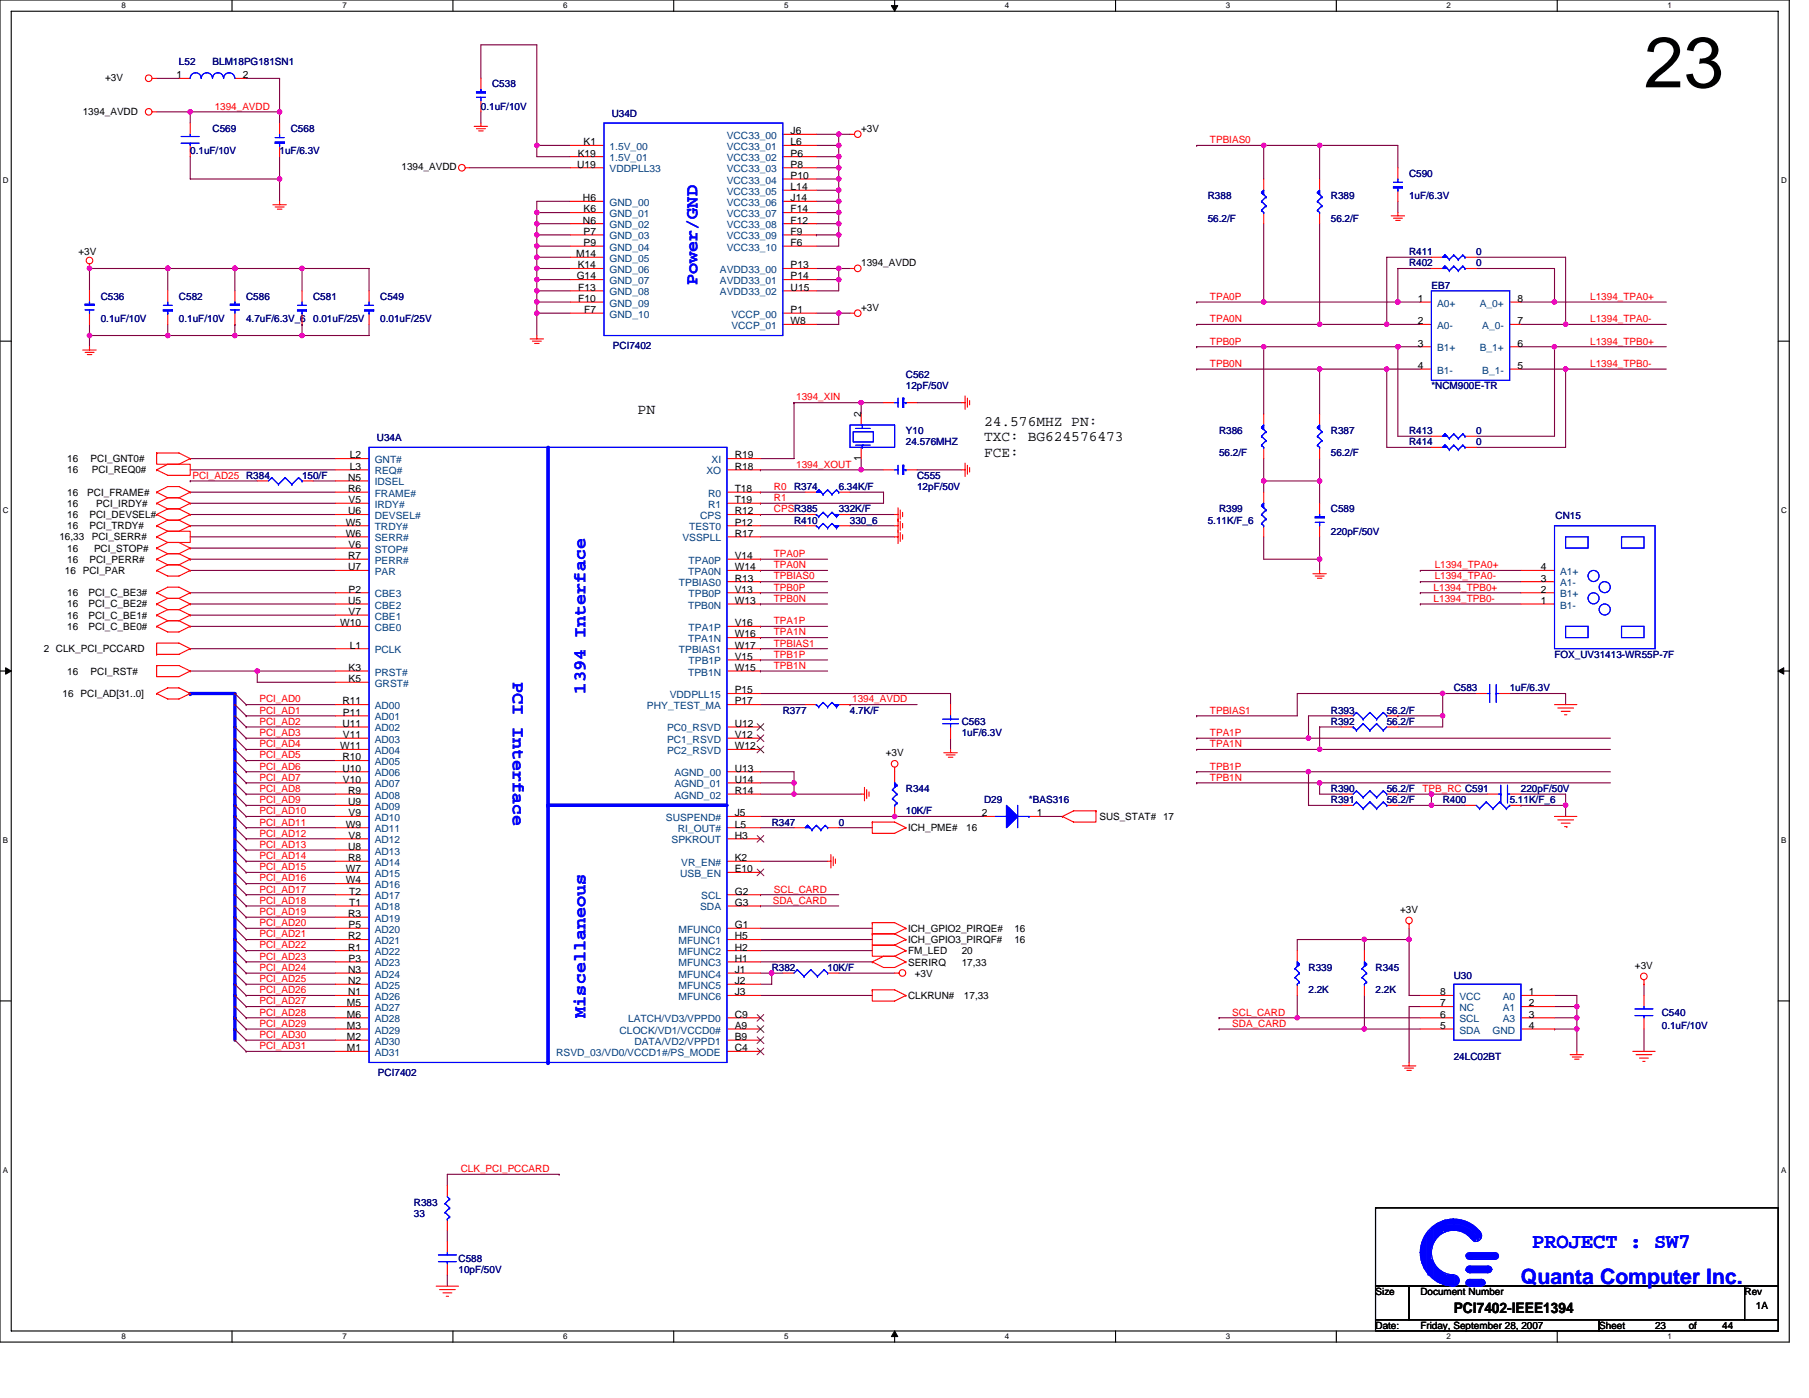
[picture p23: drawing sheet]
<svg xmlns="http://www.w3.org/2000/svg" width="279mm" height="216mm" viewBox="0 0 279 216" stroke-linecap="round" stroke-linejoin="round" font-family="sans-serif">
<defs><g id="words">
<text font-size="11" x="253.9" y="13.5">23</text>
<g font-size="3.3" fill="#00f">
<text x="236.6" y="192.7">PROJECT : SW7</text>
<text x="234.9" y="198.2">Quanta Computer Inc.</text>
</g>
<g font-size="2.8" fill="#00f">
<text x="107.7" y="44" transform="rotate(-90 107.7 44)">Power/GND</text>
<text x="79.2" y="105.4" transform="rotate(90 79.2 105.4)">PCI Interface</text>
<text x="90.4" y="107.1" transform="rotate(-90 90.4 107.1)">1394 Interface</text>
<text x="90.4" y="157.2" transform="rotate(-90 90.4 157.2)">Miscellaneous</text>
</g>
<g font-size="2.2">
<text x="98.5" y="64">PN</text>
<text x="152" y="65.7">24.576MHZ PN:</text>
<text x="152" y="68.1">TXC: BG624576473</text>
<text x="152" y="70.5">FCE:</text>
<text x="224.5" y="202.8">PCI7402-IEEE1394</text>
</g>
<g font-size="1.5" fill="#000080">
<text x="27.6" y="10">L52</text>
<text x="32.8" y="10">BLM18PG181SN1</text>
<text x="74.3" y="17">0.1uF/10V</text>
<text x="76" y="13.5">C538</text>
<text x="94.5" y="18">U34D</text>
<text x="29.4" y="23.9">0.1uF/10V</text>
<text x="32.8" y="20.4">C569</text>
<text x="43.2" y="23.9">1uF/6.3V</text>
<text x="44.9" y="20.4">C568</text>
<text x="217.6" y="27.3">C590</text>
<text x="186.5" y="30.8">R388</text>
<text x="186.5" y="34.2">56.2/F</text>
<text x="205.5" y="30.8">R389</text>
<text x="205.5" y="34.2">56.2/F</text>
<text x="217.6" y="30.8">1uF/6.3V</text>
<text x="217.6" y="41.1">R402</text>
<text x="217.6" y="39.4">R411</text>
<text x="228" y="41.1">0</text>
<text x="228" y="39.4">0</text>
<text x="15.6" y="46.3">C536</text>
<text x="27.6" y="46.3">C582</text>
<text x="38" y="46.3">C586</text>
<text x="48.4" y="46.3">C581</text>
<text x="58.7" y="46.3">C549</text>
<text x="221.1" y="44.6">EB7</text>
<text x="15.6" y="49.8">0.1uF/10V</text>
<text x="27.6" y="49.8">0.1uF/10V</text>
<text x="38" y="49.8">4.7uF/6.3V_6</text>
<text x="48.4" y="49.8">0.01uF/25V</text>
<text x="58.7" y="49.8">0.01uF/25V</text>
<text x="94.7" y="53.9">PCI7402</text>
<text x="139.9" y="58.4">C562</text>
<text x="139.9" y="60.1">12pF/50V</text>
<text x="221.1" y="60.1">*NCM900E-TR</text>
<text x="58.2" y="68.1">U34A</text>
<text x="139.9" y="67">Y10</text>
<text x="139.9" y="68.8">24.576MHZ</text>
<text x="188.3" y="67">R386</text>
<text x="188.3" y="70.5">56.2/F</text>
<text x="205.5" y="67">R387</text>
<text x="205.5" y="70.5">56.2/F</text>
<text x="217.6" y="67">R413</text>
<text x="217.6" y="68.8">R414</text>
<text x="228" y="67">0</text>
<text x="228" y="68.8">0</text>
<text x="46.7" y="74">150/F</text>
<text x="122.6" y="75.7">R374</text>
<text x="129.5" y="75.7">6.34K/F</text>
<text x="141.6" y="74">C555</text>
<text x="141.6" y="75.7">12pF/50V</text>
<text x="122.6" y="80.9">R410</text>
<text x="129.5" y="79.1">332K/F</text>
<text x="131.3" y="80.9">330_6</text>
<text x="186.5" y="80.9">5.11K/F_6</text>
<text x="188.3" y="79.1">R399</text>
<text x="205.5" y="79.1">C589</text>
<text x="205.5" y="82.6">220pF/50V</text>
<text x="240.3" y="80.2">CN15</text>
<text x="240.1" y="101.6">FOX_UV31413-WR55P-7F</text>
<text x="224.5" y="106.8">C583</text>
<text x="233.2" y="106.8">1uF/6.3V</text>
<text x="120.9" y="110.2">R377</text>
<text x="131.3" y="110.2">4.7K/F</text>
<text x="148.5" y="112">C563</text>
<text x="148.5" y="113.7">1uF/6.3V</text>
<text x="205.5" y="110.2">R393</text>
<text x="205.5" y="112">R392</text>
<text x="214.2" y="110.2">56.2/F</text>
<text x="214.2" y="112">56.2/F</text>
<text x="139.9" y="122.3">R344</text>
<text x="139.9" y="125.8">10K/F</text>
<text x="152" y="124">D29</text>
<text x="158.9" y="124">*BAS316</text>
<text x="205.5" y="122.3">R390</text>
<text x="205.5" y="124">R391</text>
<text x="214.2" y="122.3">56.2/F</text>
<text x="214.2" y="124">56.2/F</text>
<text x="222.8" y="124">R400</text>
<text x="233.2" y="124">5.11K/F_6</text>
<text x="234.9" y="122.3">220pF/50V</text>
<text x="119.2" y="127.5">R347</text>
<text x="129.5" y="127.5">0</text>
<text x="119.2" y="149.9">R382</text>
<text x="127.8" y="149.9">10K/F</text>
<text x="202.1" y="149.9">R339</text>
<text x="212.4" y="149.9">R345</text>
<text x="202.1" y="153.4">2.2K</text>
<text x="212.4" y="153.4">2.2K</text>
<text x="224.5" y="151.2">U30</text>
<text x="256.7" y="156.8">C540</text>
<text x="256.7" y="158.9">0.1uF/10V</text>
<text x="58.4" y="166.2">PCI7402</text>
<text x="224.5" y="163.8">24LC02BT</text>
<text x="63.9" y="186.2">R383</text>
<text x="63.9" y="187.9">33</text>
<text x="70.8" y="194.9">C588</text>
<text x="70.8" y="196.6">10pF/50V</text>
</g>
<g font-size="1.5">
<text x="12.8" y="17.8">1394_AVDD</text>
<text x="16.2" y="12.5">+3V</text>
<text x="27.3" y="12.1">1</text>
<text x="37.5" y="12.1">2</text>
<text x="90.1" y="22.4">K1</text>
<text x="122.1" y="20.7">J6</text>
<text x="122.1" y="22.4">L6</text>
<text x="133" y="20.4">+3V</text>
<text x="62" y="26.3">1394_AVDD</text>
<text x="89.2" y="25.9">U19</text>
<text x="89.2" y="24.2">K19</text>
<text x="122.1" y="24.2">P6</text>
<text x="122.1" y="25.9">P8</text>
<text x="122.1" y="27.6">P10</text>
<text x="122.1" y="29.4">L14</text>
<text x="90" y="31.1">H6</text>
<text x="90" y="34.5">N6</text>
<text x="90.1" y="32.8">K6</text>
<text x="122.1" y="31.1">J14</text>
<text x="122.1" y="32.8">F14</text>
<text x="122.1" y="34.5">F12</text>
<text x="12.1" y="39.4">+3V</text>
<text x="89" y="39.7">M14</text>
<text x="89.2" y="41.4">K14</text>
<text x="90.1" y="36.3">P7</text>
<text x="90.1" y="38">P9</text>
<text x="122.1" y="41.4">P13</text>
<text x="122.1" y="36.3">F9</text>
<text x="122.1" y="38">F6</text>
<text x="133" y="41.1">1394_AVDD</text>
<text x="89.1" y="43.2">G14</text>
<text x="89.3" y="44.9">F13</text>
<text x="89.3" y="46.6">F10</text>
<text x="122.1" y="43.2">P14</text>
<text x="122.1" y="44.9">U15</text>
<text x="219" y="46.6">1</text>
<text x="234.4" y="46.6">8</text>
<text x="90.2" y="48.3">F7</text>
<text x="122.1" y="48.3">P1</text>
<text x="122.1" y="50.1">W8</text>
<text x="133" y="48">+3V</text>
<text x="219" y="50.1">2</text>
<text x="219" y="53.5">3</text>
<text x="234.4" y="53.5">6</text>
<text x="234.4" y="50.1">7</text>
<text x="219" y="57">4</text>
<text x="234.4" y="57">5</text>
<text x="133" y="64.4" transform="rotate(-90 133 64.4)">2</text>
<text x="10.4" y="71.4">16</text>
<text x="14" y="71.4">PCI_GNT0#</text>
<text x="54" y="70.8">L2</text>
<text x="113.5" y="70.8">R19</text>
<text x="133" y="71.2" transform="rotate(-90 133 71.2)">1</text>
<text x="10.4" y="76.5">16</text>
<text x="10.4" y="73.1">16</text>
<text x="13.5" y="76.5">PCI_FRAME#</text>
<text x="14.2" y="73.1">PCI_REQ0#</text>
<text x="53.8" y="74.3">N5</text>
<text x="53.8" y="76">R6</text>
<text x="53.8" y="77.7">V5</text>
<text x="54" y="72.5">L3</text>
<text x="113.5" y="76">T18</text>
<text x="113.5" y="77.7">T19</text>
<text x="113.5" y="72.5">R18</text>
<text x="9.2" y="83.4">16,33</text>
<text x="10.4" y="78.3">16</text>
<text x="10.4" y="80">16</text>
<text x="10.4" y="81.7">16</text>
<text x="13.8" y="80">PCI_DEVSEL#</text>
<text x="13.8" y="81.7">PCI_TRDY#</text>
<text x="14.2" y="83.4">PCI_SERR#</text>
<text x="14.9" y="78.3">PCI_IRDY#</text>
<text x="53.4" y="81.2">W5</text>
<text x="53.4" y="82.9">W6</text>
<text x="53.8" y="79.4">U6</text>
<text x="113.5" y="82.9">R17</text>
<text x="113.5" y="81.2">P12</text>
<text x="113.5" y="79.4">R12</text>
<text x="10" y="88.6">16 PCI_PAR</text>
<text x="10.4" y="86.9">16</text>
<text x="10.4" y="85.2">16</text>
<text x="13.8" y="86.9">PCI_PERR#</text>
<text x="14.5" y="85.2">PCI_STOP#</text>
<text x="53.8" y="86.3">R7</text>
<text x="53.8" y="88.1">U7</text>
<text x="53.8" y="84.6">V6</text>
<text x="113.5" y="89.8">R13</text>
<text x="113.5" y="88.1">W14</text>
<text x="113.5" y="86.3">V14</text>
<text x="238" y="89.8">3</text>
<text x="238" y="88.1">4</text>
<text x="10.4" y="93.8">16</text>
<text x="10.4" y="95.5">16</text>
<text x="10.4" y="92.1">16</text>
<text x="13.7" y="93.8">PCI_C_BE2#</text>
<text x="13.7" y="95.5">PCI_C_BE1#</text>
<text x="13.7" y="92.1">PCI_C_BE3#</text>
<text x="53.8" y="93.3">U5</text>
<text x="53.8" y="91.5">P2</text>
<text x="53.8" y="95">V7</text>
<text x="113.5" y="93.3">W13</text>
<text x="113.5" y="91.5">V13</text>
<text x="238" y="93.3">1</text>
<text x="238" y="91.5">2</text>
<text x="6.8" y="100.7">2 CLK_PCI_PCCARD</text>
<text x="10.4" y="97.3">16</text>
<text x="13.7" y="97.3">PCI_C_BE0#</text>
<text x="52.5" y="96.7">W10</text>
<text x="54" y="100.2">L1</text>
<text x="113.5" y="100.2">W17</text>
<text x="113.5" y="98.4">W16</text>
<text x="113.5" y="96.7">V16</text>
<text x="113.5" y="101.9">V15</text>
<text x="9.7" y="107.6">16 PCI_AD[31..0]</text>
<text x="10.4" y="104.2">16</text>
<text x="14" y="104.2">PCI_RST#</text>
<text x="53.8" y="103.6">K3</text>
<text x="53.8" y="105.3">K5</text>
<text x="113.5" y="103.6">W15</text>
<text x="113.5" y="107.1">P15</text>
<text x="52.9" y="108.8">R11</text>
<text x="52.9" y="112.2">U11</text>
<text x="53" y="110.5">P11</text>
<text x="53" y="114">V11</text>
<text x="113.5" y="112.2">U12</text>
<text x="113.5" y="114">V12</text>
<text x="113.5" y="108.8">P17</text>
<text x="52.5" y="115.7">W11</text>
<text x="52.9" y="117.4">R10</text>
<text x="52.9" y="119.2">U10</text>
<text x="113.5" y="115.7">W12</text>
<text x="113.5" y="119.2">U13</text>
<text x="136.8" y="116.8">+3V</text>
<text x="53" y="120.9">V10</text>
<text x="53.8" y="122.6">R9</text>
<text x="53.8" y="124.4">U9</text>
<text x="113.5" y="120.9">U14</text>
<text x="113.5" y="122.6">R14</text>
<text x="53.4" y="127.8">W9</text>
<text x="53.8" y="131.3">U8</text>
<text x="53.8" y="126.1">V9</text>
<text x="53.8" y="129.5">V8</text>
<text x="113.5" y="127.8">L5</text>
<text x="113.5" y="126.1">J5</text>
<text x="113.5" y="129.5">H3</text>
<text x="140.3" y="128.4">ICH_PME#</text>
<text x="149.2" y="128.4">16</text>
<text x="151.6" y="126.1">2</text>
<text x="160.1" y="126.1">1</text>
<text x="169.8" y="126.6">SUS_STAT# 17</text>
<text x="53.4" y="134.7">W7</text>
<text x="53.4" y="136.4">W4</text>
<text x="53.8" y="133">R8</text>
<text x="113.5" y="134.7">E10</text>
<text x="113.5" y="133">K2</text>
<text x="53.8" y="141.6">R3</text>
<text x="53.8" y="143.3">P5</text>
<text x="53.9" y="138.2">T2</text>
<text x="53.9" y="139.9">T1</text>
<text x="113.5" y="139.9">G3</text>
<text x="113.5" y="138.2">G2</text>
<text x="113.5" y="143.3">G1</text>
<text x="140.3" y="143.9">ICH_GPIO2_PIRQE#</text>
<text x="156.7" y="143.9">16</text>
<text x="216.3" y="141">+3V</text>
<text x="53.8" y="145.1">R2</text>
<text x="53.8" y="146.8">R1</text>
<text x="53.8" y="148.5">P3</text>
<text x="113.5" y="145.1">H5</text>
<text x="113.5" y="146.8">H2</text>
<text x="113.5" y="148.5">H1</text>
<text x="140.3" y="149.2">SERIRQ</text>
<text x="140.3" y="147.4">FM_LED</text>
<text x="140.3" y="145.6">ICH_GPIO3_PIRQF#</text>
<text x="148.5" y="147.4">20</text>
<text x="148.5" y="149.2">17,33</text>
<text x="156.7" y="145.6">16</text>
<text x="252.5" y="149.6">+3V</text>
<text x="53.6" y="155.4">M5</text>
<text x="53.8" y="150.3">N3</text>
<text x="53.8" y="152">N2</text>
<text x="53.8" y="153.7">N1</text>
<text x="113.5" y="150.3">J1</text>
<text x="113.5" y="152">J2</text>
<text x="113.5" y="153.7">J3</text>
<text x="140.3" y="154.3">CLKRUN#</text>
<text x="141.3" y="150.8">+3V</text>
<text x="148.9" y="154.3">17,33</text>
<text x="222.4" y="155.4">7</text>
<text x="222.4" y="153.7">8</text>
<text x="236.1" y="153.7">1</text>
<text x="236.1" y="155.4">2</text>
<text x="53.6" y="157.2">M6</text>
<text x="53.6" y="158.9">M3</text>
<text x="53.6" y="160.6">M2</text>
<text x="113.5" y="157.2">C9</text>
<text x="113.5" y="160.6">B9</text>
<text x="113.5" y="158.9">A9</text>
<text x="222.4" y="158.9">5</text>
<text x="222.4" y="157.2">6</text>
<text x="236.1" y="157.2">3</text>
<text x="236.1" y="158.9">4</text>
<text x="53.6" y="162.3">M1</text>
<text x="113.5" y="162.3">C4</text>
<text x="212.4" y="200">Size</text>
<text x="219.4" y="200">Document Number</text>
<text x="269.4" y="200">Rev</text>
<text x="271.2" y="202.1">1A</text>
<text x="212.4" y="205.2">Date:</text>
<text x="219.4" y="205.2">Friday, September 28, 2007</text>
<text x="247" y="205.2">Sheet</text>
<text x="255.6" y="205.2">23</text>
<text x="260.8" y="205.2">of</text>
<text x="266" y="205.2">44</text>
</g>
<g font-size="1.5" fill="#f00">
<text x="33.2" y="16.9">1394_AVDD</text>
<text x="186.9" y="22.1">TPBIAS0</text>
<text x="186.9" y="46.3">TPA0P</text>
<text x="245.6" y="46.3">L1394_TPA0+</text>
<text x="186.9" y="53.2">TPB0P</text>
<text x="186.9" y="49.8">TPA0N</text>
<text x="245.6" y="53.2">L1394_TPB0+</text>
<text x="245.6" y="49.8">L1394_TPA0-</text>
<text x="186.9" y="56.7">TPB0N</text>
<text x="245.6" y="56.7">L1394_TPB0-</text>
<text x="123" y="61.8">1394_XIN</text>
<text x="29.7" y="73.9">PCI_AD25 R384</text>
<text x="119.5" y="75.7">R0</text>
<text x="119.5" y="77.4">R1</text>
<text x="123" y="72.2">1394_XOUT</text>
<text x="119.5" y="79.1">CPSR385</text>
<text x="119.5" y="87.8">TPA0N</text>
<text x="119.5" y="86">TPA0P</text>
<text x="119.5" y="89.5">TPBIAS0</text>
<text x="221.6" y="87.8">L1394_TPA0+</text>
<text x="221.6" y="89.5">L1394_TPA0-</text>
<text x="119.5" y="92.9">TPB0N</text>
<text x="119.5" y="91.2">TPB0P</text>
<text x="221.4" y="91.2">L1394_TPB0+</text>
<text x="221.4" y="92.9">L1394_TPB0-</text>
<text x="119.5" y="99.8">TPBIAS1</text>
<text x="119.5" y="101.6">TPB1P</text>
<text x="119.5" y="96.4">TPA1P</text>
<text x="119.5" y="98.1">TPA1N</text>
<text x="119.5" y="103.3">TPB1N</text>
<text x="40.1" y="113.7">PCI_AD3</text>
<text x="40.1" y="111.9">PCI_AD2</text>
<text x="40.1" y="110.2">PCI_AD1</text>
<text x="40.1" y="108.5">PCI_AD0</text>
<text x="131.6" y="108.5">1394_AVDD</text>
<text x="186.9" y="110.2">TPBIAS1</text>
<text x="186.9" y="113.7">TPA1P</text>
<text x="40.1" y="117.1">PCI_AD5</text>
<text x="40.1" y="118.9">PCI_AD6</text>
<text x="40.1" y="115.4">PCI_AD4</text>
<text x="186.9" y="115.4">TPA1N</text>
<text x="186.9" y="118.9">TPB1P</text>
<text x="40.1" y="124">PCI_AD9</text>
<text x="40.1" y="125.8">PCI_AD10</text>
<text x="40.1" y="120.6">PCI_AD7</text>
<text x="40.1" y="122.3">PCI_AD8</text>
<text x="186.9" y="120.6">TPB1N</text>
<text x="219.7" y="122.3">TPB_RC C591</text>
<text x="40.1" y="127.5">PCI_AD11</text>
<text x="40.1" y="130.9">PCI_AD13</text>
<text x="40.1" y="129.2">PCI_AD12</text>
<text x="40.1" y="137.8">PCI_AD17</text>
<text x="40.1" y="136.1">PCI_AD16</text>
<text x="40.1" y="134.4">PCI_AD15</text>
<text x="40.1" y="132.7">PCI_AD14</text>
<text x="119.5" y="137.8">SCL_CARD</text>
<text x="40.1" y="141.3">PCI_AD19</text>
<text x="40.1" y="143">PCI_AD20</text>
<text x="40.1" y="139.6">PCI_AD18</text>
<text x="119.4" y="139.6">SDA_CARD</text>
<text x="40.1" y="144.8">PCI_AD21</text>
<text x="40.1" y="146.5">PCI_AD22</text>
<text x="40.1" y="149.9">PCI_AD24</text>
<text x="40.1" y="148.2">PCI_AD23</text>
<text x="40.1" y="155.1">PCI_AD27</text>
<text x="40.1" y="153.4">PCI_AD26</text>
<text x="40.1" y="151.7">PCI_AD25</text>
<text x="40.1" y="160.3">PCI_AD30</text>
<text x="40.1" y="158.6">PCI_AD29</text>
<text x="40.1" y="156.8">PCI_AD28</text>
<text x="190.3" y="156.8">SCL_CARD</text>
<text x="190.3" y="158.6">SDA_CARD</text>
<text x="40.1" y="162">PCI_AD31</text>
<text x="71.2" y="181">CLK_PCI_PCCARD</text>
</g>
<g font-size="1.5" fill="#004080">
<text x="94.1" y="23.2">1.5V_00</text>
<text x="112.2" y="21.4">VCC33_00</text>
<text x="112.2" y="23.2">VCC33_01</text>
<text x="94.1" y="26.6">VDDPLL33</text>
<text x="94.1" y="24.9">1.5V_01</text>
<text x="112.2" y="24.9">VCC33_02</text>
<text x="112.2" y="26.6">VCC33_03</text>
<text x="112.2" y="28.3">VCC33_04</text>
<text x="94.1" y="31.8">GND_00</text>
<text x="94.1" y="33.5">GND_01</text>
<text x="94.1" y="35.2">GND_02</text>
<text x="112.2" y="30.1">VCC33_05</text>
<text x="112.2" y="31.8">VCC33_06</text>
<text x="112.2" y="33.5">VCC33_07</text>
<text x="112.2" y="35.2">VCC33_08</text>
<text x="94.1" y="37">GND_03</text>
<text x="94.1" y="38.7">GND_04</text>
<text x="94.1" y="40.4">GND_05</text>
<text x="112.2" y="37">VCC33_09</text>
<text x="112.2" y="38.7">VCC33_10</text>
<text x="94.1" y="42.2">GND_06</text>
<text x="94.1" y="43.9">GND_07</text>
<text x="94.1" y="45.6">GND_08</text>
<text x="94.1" y="47.3">GND_09</text>
<text x="111.2" y="42.2">AVDD33_00</text>
<text x="111.2" y="43.9">AVDD33_01</text>
<text x="111.2" y="45.6">AVDD33_02</text>
<text x="222" y="47.3">A0+</text>
<text x="228.5" y="47.3">A_0+</text>
<text x="94.1" y="49.1">GND_10</text>
<text x="113" y="49.1">VCCP_00</text>
<text x="113" y="50.8">VCCP_01</text>
<text x="222" y="50.8">A0-</text>
<text x="228.9" y="50.8">A_0-</text>
<text x="222" y="54.3">B1+</text>
<text x="222" y="57.7">B1-</text>
<text x="228.5" y="54.3">B_1+</text>
<text x="228.9" y="57.7">B_1-</text>
<text x="57.9" y="71.5">GNT#</text>
<text x="109.9" y="71.5">XI</text>
<text x="57.9" y="73.3">REQ#</text>
<text x="57.9" y="75">IDSEL</text>
<text x="57.9" y="76.7">FRAME#</text>
<text x="109.1" y="73.3">XO</text>
<text x="109.4" y="76.7">R0</text>
<text x="57.9" y="78.4">IRDY#</text>
<text x="57.9" y="80.2">DEVSEL#</text>
<text x="57.9" y="81.9">TRDY#</text>
<text x="57.9" y="83.6">SERR#</text>
<text x="105.4" y="83.6">VSSPLL</text>
<text x="106.4" y="81.9">TEST0</text>
<text x="108.1" y="80.2">CPS</text>
<text x="109.4" y="78.4">R1</text>
<text x="57.9" y="85.3">STOP#</text>
<text x="57.9" y="87.1">PERR#</text>
<text x="57.9" y="88.8">PAR</text>
<text x="106.3" y="88.8">TPA0N</text>
<text x="106.4" y="87.1">TPA0P</text>
<text x="241" y="88.8">A1+</text>
<text x="57.9" y="92.2">CBE3</text>
<text x="57.9" y="94">CBE2</text>
<text x="57.9" y="95.7">CBE1</text>
<text x="104.9" y="90.5">TPBIAS0</text>
<text x="106.3" y="94">TPB0N</text>
<text x="106.4" y="92.2">TPB0P</text>
<text x="241" y="94">B1-</text>
<text x="241" y="92.2">B1+</text>
<text x="241" y="90.5">A1-</text>
<text x="57.9" y="97.4">CBE0</text>
<text x="57.9" y="100.9">PCLK</text>
<text x="104.9" y="100.9">TPBIAS1</text>
<text x="106.3" y="99.2">TPA1N</text>
<text x="106.4" y="97.4">TPA1P</text>
<text x="57.9" y="104.3">PRST#</text>
<text x="57.9" y="106.1">GRST#</text>
<text x="103.4" y="107.8">VDDPLL15</text>
<text x="106.3" y="104.3">TPB1N</text>
<text x="106.4" y="102.6">TPB1P</text>
<text x="57.9" y="109.5">AD00</text>
<text x="57.9" y="111.3">AD01</text>
<text x="57.9" y="113">AD02</text>
<text x="99.9" y="109.5">PHY_TEST_MA</text>
<text x="103" y="113">PC0_RSVD</text>
<text x="57.9" y="114.7">AD03</text>
<text x="57.9" y="116.4">AD04</text>
<text x="57.9" y="118.2">AD05</text>
<text x="57.9" y="119.9">AD06</text>
<text x="103" y="114.7">PC1_RSVD</text>
<text x="103" y="116.4">PC2_RSVD</text>
<text x="104.2" y="119.9">AGND_00</text>
<text x="57.9" y="121.6">AD07</text>
<text x="57.9" y="123.3">AD08</text>
<text x="57.9" y="125.1">AD09</text>
<text x="104.2" y="121.6">AGND_01</text>
<text x="104.2" y="123.3">AGND_02</text>
<text x="57.9" y="126.8">AD10</text>
<text x="57.9" y="128.5">AD11</text>
<text x="57.9" y="130.2">AD12</text>
<text x="57.9" y="132">AD13</text>
<text x="102.8" y="126.8">SUSPEND#</text>
<text x="103.7" y="130.2">SPKROUT</text>
<text x="104.7" y="128.5">RI_OUT#</text>
<text x="57.9" y="133.7">AD14</text>
<text x="57.9" y="135.4">AD15</text>
<text x="57.9" y="137.2">AD16</text>
<text x="105.1" y="135.4">USB_EN</text>
<text x="105.2" y="133.7">VR_EN#</text>
<text x="57.9" y="138.9">AD17</text>
<text x="57.9" y="140.6">AD18</text>
<text x="57.9" y="142.3">AD19</text>
<text x="108.1" y="140.6">SDA</text>
<text x="108.3" y="138.9">SCL</text>
<text x="57.9" y="144.1">AD20</text>
<text x="57.9" y="145.8">AD21</text>
<text x="57.9" y="147.5">AD22</text>
<text x="57.9" y="149.2">AD23</text>
<text x="104.8" y="144.1">MFUNC0</text>
<text x="104.8" y="145.8">MFUNC1</text>
<text x="104.8" y="147.5">MFUNC2</text>
<text x="104.8" y="149.2">MFUNC3</text>
<text x="57.9" y="151">AD24</text>
<text x="57.9" y="152.7">AD25</text>
<text x="57.9" y="154.4">AD26</text>
<text x="104.8" y="151">MFUNC4</text>
<text x="104.8" y="152.7">MFUNC5</text>
<text x="104.8" y="154.4">MFUNC6</text>
<text x="225.4" y="154.4">VCC</text>
<text x="232.1" y="154.4">A0</text>
<text x="57.9" y="156.1">AD27</text>
<text x="57.9" y="157.9">AD28</text>
<text x="57.9" y="159.6">AD29</text>
<text x="57.9" y="161.3">AD30</text>
<text x="95.7" y="159.6">CLOCK/VD1/VCCD0#</text>
<text x="97" y="157.9">LATCH/VD3/VPPD0</text>
<text x="98" y="161.3">DATA/VD2/VPPD1</text>
<text x="225.4" y="159.6">SDA</text>
<text x="225.4" y="157.9">SCL</text>
<text x="225.4" y="156.1">NC</text>
<text x="230.5" y="159.6">GND</text>
<text x="232.1" y="156.1">A1</text>
<text x="232.1" y="157.9">A3</text>
<text x="57.9" y="163.1">AD31</text>
<text x="85.9" y="163.1">RSVD_03/VD0/VCCD1#/PS_MODE</text>
</g>
<g font-size="1.2">
<text x="18.8" y="1.3">8</text>
<text x="52.9" y="1.3">7</text>
<text x="87" y="1.3">6</text>
<text x="121.1" y="1.3">5</text>
<text x="155.2" y="1.3">4</text>
<text x="189.3" y="1.3">3</text>
<text x="223.4" y="1.3">2</text>
<text x="257.6" y="1.3">1</text>
<text x=".4" y="28.3">D</text>
<text x="275.1" y="28.3">D</text>
<text x=".4" y="79.2">C</text>
<text x="275.1" y="79.2">C</text>
<text x=".4" y="130.2">B</text>
<text x="275.1" y="130.2">B</text>
<text x=".4" y="181.1">A</text>
<text x="275.1" y="181.1">A</text>
<text x="18.8" y="206.8">8</text>
<text x="52.9" y="206.8">7</text>
<text x="87" y="206.8">6</text>
<text x="121.1" y="206.8">5</text>
<text x="155.2" y="206.8">4</text>
<text x="189.3" y="206.8">3</text>
<text x="223.4" y="206.8">2</text>
<text x="257.6" y="206.8">1</text>
</g>
</g></defs>
<path d="M0 0h276.4v207.3h-276.4zM1.7 1.7h272.9v203.8h-272.9z" fill="none" stroke="#000" stroke-width=".17"/>
<g fill="#fff">
<path d="M18.8 .2h.6v1.4h-.6z"/>
<path d="M18.8 205.7h.6v1.4h-.6z"/>
</g>
<path d="M35.8 0v1.7M35.8 205.5v1.8" fill="none" stroke="#000" stroke-width=".17"/>
<g fill="#fff">
<path d="M52.9 .2h.6v1.4h-.6z"/>
<path d="M52.9 205.7h.6v1.4h-.6z"/>
</g>
<path d="M70 0v1.7M70 205.5v1.8" fill="none" stroke="#000" stroke-width=".17"/>
<g fill="#fff">
<path d="M87 .2h.7v1.4h-.7z"/>
<path d="M87 205.7h.7v1.4h-.7z"/>
</g>
<path d="M104.1 0v1.7M104.1 205.5v1.8" fill="none" stroke="#000" stroke-width=".17"/>
<g fill="#fff">
<path d="M121.1 .2h.7v1.4h-.7z"/>
<path d="M121.1 205.7h.7v1.4h-.7z"/>
</g>
<path d="M138.2 0v1.7M138.2 205.5v1.8" fill="none" stroke="#000" stroke-width=".17"/>
<path d="M137.7 .9h1l-.5 .8zM138.2 205.5l.5 .9h-1z" fill="#000" stroke="#000" stroke-width=".15"/>
<g fill="#fff">
<path d="M155.2 .2h.7v1.4h-.7z"/>
<path d="M155.2 205.7h.7v1.4h-.7z"/>
</g>
<path d="M172.3 0v1.7M172.3 205.5v1.8" fill="none" stroke="#000" stroke-width=".17"/>
<g fill="#fff">
<path d="M189.3 .2h.7v1.4h-.7z"/>
<path d="M189.3 205.7h.7v1.4h-.7z"/>
</g>
<path d="M206.4 0v1.7M206.4 205.5v1.8" fill="none" stroke="#000" stroke-width=".17"/>
<g fill="#fff">
<path d="M223.4 .2h.7v1.4h-.7z"/>
<path d="M223.4 205.7h.7v1.4h-.7z"/>
</g>
<path d="M240.5 0v1.7M240.5 205.5v1.8" fill="none" stroke="#000" stroke-width=".17"/>
<g fill="#fff">
<path d="M257.6 .2h.6v1.4h-.6z"/>
<path d="M257.6 205.7h.6v1.4h-.6z"/>
<path d="M.4 27.2h.9v1.4h-.9z"/>
<path d="M275.1 27.2h.8v1.4h-.8z"/>
<path d="M.4 78.1h.9v1.4h-.9z"/>
<path d="M275.1 78.1h.8v1.4h-.8z"/>
</g>
<path d="M0 52.7h1.7M274.6 52.7h1.8" fill="none" stroke="#000" stroke-width=".17"/>
<g fill="#fff">
<path d="M.4 129.1h.8v1.4h-.8z"/>
<path d="M275.1 129.1h.8v1.4h-.8z"/>
</g>
<path d="M0 103.6h1.7M274.6 103.6h1.8" fill="none" stroke="#000" stroke-width=".17"/>
<path d="M.9 103.1l.8 .5-.8 .5zM274.6 103.6l.9-.5v1z" fill="#000" stroke="#000" stroke-width=".15"/>
<g fill="#fff">
<path d="M.4 180h.8v1.4h-.8z"/>
<path d="M275.1 180h.8v1.4h-.8z"/>
</g>
<path d="M0 154.6h1.7M274.6 154.6h1.8M212.4 186.5h62.2v12.1h-62.2zM212.4 198.6h5.2v5.2h-5.2zM217.6 198.6h51.9v5.2h-51.9zM269.5 198.6h5.1v5.2h-5.1zM212.4 203.8h34.6v1.7h-34.6zM247 203.8h27.6v1.7h-27.6z" fill="none" stroke="#000" stroke-width=".17"/>
<path d="M84.6 69.1v95M29.4 107.1h6.9v50.1M29.4 107.1h.1M84.6 124.4h.1M84.6 124.4h27.7M36.3 157.2h.1M36.3 158.9h.1M36.3 157.2v3.4M84.6 164.1h.1" fill="none" stroke="#00f" stroke-width=".51"/>
<g fill="none" stroke="#800040" stroke-width=".17">
<path d="M24.2 17.3h5.2M24.2 12.1h3.4M29.4 17.3h.1M29.4 17.3h13.8M29.4 17.3v1.7M38 12.1h5.2M43.2 12.1h.1M43.2 17.3v1.7M43.2 12.1v5.2M74.3 12.1v-5.2h8.6v15.6M74.3 17.3v1.7M29.4 24.2v3.4h13.8"/>
<path d="M43.2 24.2v3.4M43.2 27.6h.1M43.2 27.6v3.5M72.6 25.9h15.5M82.9 22.5h.1M82.9 39.7h5.2M82.9 36.3h5.2M82.9 38h5.2M82.9 34.5h5.2M82.9 32.8h5.2M82.9 36.3h.1M82.9 38h.1"/>
<path d="M82.9 32.8h.1M82.9 39.7h.1M82.9 22.5v1.7h5.2M82.9 22.5h5.2M82.9 34.5h.1M82.9 32.8v19M88.1 31.1h-5.2v1.7M126.1 20.7h3.4M126.1 22.5h3.4M126.1 25.9h3.4M126.1 29.4h3.4M126.1 24.2h3.4"/>
<path d="M126.1 27.6h3.4M126.1 31.1h3.4M126.1 36.3h.1M126.1 34.5h3.4M126.1 32.8h3.4M126.1 36.3h3.4M129.5 20.7h.1M129.5 20.7h1.8M129.5 25.9h.1M129.5 22.5v1.7M129.5 27.6h.1M129.5 29.4h.1"/>
<path d="M129.5 32.8h.1M129.5 36.3v1.7h-3.4M129.5 34.5h.1M129.5 24.2h.1M129.5 31.1h.1M129.5 20.7v1.8M129.5 24.2v12.1M184.8 22.5h31.1v3.4M184.8 22.5h.1M195.2 22.5h.1M195.2 34.5v12.2M195.2 22.5v5.1"/>
<path d="M203.8 22.5h.1M203.8 22.5v5.1M203.8 34.5v15.6M215.9 31.1v1.7M221.1 39.7h-6.9v10.4M228 39.7h13.8v10.4M13.8 50.1v1.7M13.8 51.8h.1M13.8 51.8v1.8M13.8 41.5h.1M13.8 41.5v3.4M13.8 51.8h22.5"/>
<path d="M13.8 41.5h32.9M25.9 50.1v1.7M25.9 41.5v3.4M25.9 41.5h.1M25.9 51.8h.1M36.3 51.8h10.4M36.3 50.1h.1M36.3 41.5v3.4M36.3 41.5h.1M36.3 50.1v1.7M46.7 41.5h10.3v3.4M46.7 41.5h.1"/>
<path d="M46.7 50.1h.1M46.7 41.5v3.4M46.7 50.1v1.7M57 50.1v1.7h-10.3M82.9 44.9h.1M82.9 44.9h5.2M82.9 43.2h5.2M82.9 41.5h5.2M82.9 41.5h.1M82.9 46.7h5.2M82.9 48.4h.1M82.9 48.4h5.2"/>
<path d="M82.9 46.7h.1M82.9 43.2h.1M126.1 43.2h3.4M126.1 41.5h3.4M126.1 48.4h3.4M129.5 48.4h.1M129.5 48.4v1.7h-3.4M129.5 43.2h.1M129.5 41.5v3.4h-3.4M129.5 41.5h1.8M129.5 41.5h.1M129.5 48.4h1.8"/>
<path d="M184.8 46.7h.1M184.8 53.6h.1M184.8 57h.1M184.8 50.1h.1M184.8 46.7h34.6M184.8 53.6h10.4M184.8 57h29.4M184.8 50.1h34.6M195.2 53.6h.1M195.2 46.7h.1M195.2 53.6h24.2M195.2 53.6v10.3"/>
<path d="M203.8 57h.1M203.8 50.1h.1M203.8 57v6.9M214.2 50.1h.1M214.2 57h.1M214.2 57h5.2M214.2 57v12.1h6.9M215.9 46.7h.1M215.9 53.6h.1M215.9 53.6v13.8h5.2M221.1 41.5h-5.2v5.2M228 41.5h12.1v5.2"/>
<path d="M234.9 46.7h5.2M234.9 57h6.9M234.9 53.6h5.2M234.9 50.1h6.9M240.1 46.7h.1M240.1 53.6h.1M240.1 53.6v13.8h-12.1M240.1 46.7h17.3M240.1 53.6h17.3M241.8 50.1h.1M241.8 57h.1M241.8 57v12.1h-13.8"/>
<path d="M241.8 57h15.6M241.8 50.1h15.6M29.4 79.5h22.4M29.4 77.7h22.4M29.4 76h22.4M29.4 72.6h22.4M29.4 74.3h.1M29.4 70.8h22.4M29.4 74.3h10.3M48.4 74.3h3.4M117.5 76h.1M117.5 79.5h.1"/>
<path d="M117.5 77.7h.1M117.5 72.6h.1M117.5 76h6.9M117.5 72.6h19M117.5 79.5h6.9M122.6 62.2v8.6h-5.1M122.6 62.2h.1M122.6 62.2h13.9M131.3 79.5h6.9M131.3 76h5.2v1.7h-19M133 62.2h.1M133 70.8v1.8"/>
<path d="M133 72.6h.1M133 62.2v1.7M141.6 62.2h6.9M141.6 72.6h6.9M195.2 74.3v1.7M195.2 74.3h.1M195.2 70.8v3.5M195.2 74.3h8.6M203.8 74.3v3.4M203.8 70.8v3.5M29.4 88.1h22.4M29.4 86.4h.1"/>
<path d="M29.4 84.6h22.4M29.4 81.2h22.4M29.4 82.9h22.4M29.4 93.3h22.4M29.4 96.7h22.4M29.4 91.5h22.4M29.4 95h22.4M29.4 86.4h22.4M117.5 88.1h.1M117.5 93.3h.1M117.5 86.4h.1M117.5 91.5h.1"/>
<path d="M117.5 89.8h.1M117.5 81.2h6.9M117.5 82.9h20.7M117.5 96.7h.1M117.5 98.5h.1M117.5 86.4h10.3M117.5 88.1h10.3M117.5 93.3h10.3M117.5 91.5h10.3M117.5 89.8h10.3M117.5 96.7h10.3M117.5 98.5h10.3"/>
<path d="M131.3 81.2h6.9M195.2 82.9v3.5h8.6M203.8 82.9v3.5M203.8 86.4h.1M203.8 86.4v1.7M219.4 91.5h.1M219.4 88.1h.1M219.4 89.8h.1M219.4 93.3h.1M219.4 88.1h15.5M219.4 93.3h15.5M219.4 91.5h15.5"/>
<path d="M219.4 89.8h15.5M29.4 100.2h22.4M29.4 103.6h10.3M36.3 115.7h.1M36.3 119.2h.1M36.3 110.6h.1M36.3 107.1h.1M36.3 112.3h.1M36.3 117.5h.1M36.3 114h.1M36.3 108.8h.1M36.3 115.7l1.7 1.8"/>
<path d="M36.3 119.2l1.7 1.7M36.3 110.6l1.7 1.7M36.3 107.1l1.7 1.7M36.3 112.3l1.7 1.7M36.3 117.5l1.7 1.7M36.3 114l1.7 1.7M36.3 108.8l1.7 1.8M38 117.5h.1M38 119.2h.1M38 114h.1M38 112.3h.1M38 110.6h.1"/>
<path d="M38 115.7h.1M38 108.8h.1M38 117.5h13.8M38 119.2h13.8M38 114h13.8M38 112.3h13.8M38 110.6h13.8M38 115.7h13.8M38 108.8h13.8M39.7 103.6v1.8h12.1M39.7 103.6h12.1M39.7 103.6h.1"/>
<path d="M117.5 107.1h29.3v1.7M117.5 119.2h5.1v1.7M117.5 108.8h6.9M117.5 100.2h.1M117.5 101.9h.1M117.5 103.6h.1M117.5 100.2h10.3M117.5 101.9h10.3M117.5 103.6h10.3M131.3 108.8h.1M131.3 108.8h10.3M146.8 114v1.7"/>
<path d="M184.8 110.6h.1M184.8 115.7h.1M184.8 114h.1M184.8 119.2h.1M184.8 119.2h63.9M184.8 114h63.9M184.8 115.7h63.9M202.1 119.2h.1M202.1 114h.1M202.1 119.2v5.2h5.2M203.8 115.7h.1M207.3 110.6h-5.2v3.4"/>
<path d="M207.3 112.3h-3.5v3.4M215.9 110.6h.1M215.9 110.6h6.9M222.8 110.6v1.7h-6.9M222.8 107.1h-22.4v3.5h-15.6M222.8 107.1h.1M222.8 107.1v3.5M222.8 107.1h5.2M233.2 107.1h8.6v1.7M36.3 129.5h.1M36.3 124.4h.1M36.3 133h.1"/>
<path d="M36.3 131.3h.1M36.3 134.7h.1M36.3 127.8h.1M36.3 122.6h.1M36.3 120.9h.1M36.3 138.2h.1M36.3 139.9h.1M36.3 126.1h.1M36.3 136.5h.1M36.3 129.5l1.7 1.8M36.3 124.4l1.7 1.7M36.3 133l1.7 1.7"/>
<path d="M36.3 131.3l1.7 1.7M36.3 134.7l1.7 1.8M36.3 127.8l1.7 1.7M36.3 122.6l1.7 1.8M36.3 120.9l1.7 1.7M36.3 138.2l1.7 1.7M36.3 139.9l1.7 1.7M36.3 126.1l1.7 1.7M36.3 136.5l1.7 1.7M38 138.2h.1M38 136.5h.1M38 134.7h.1"/>
<path d="M38 127.8h.1M38 124.4h.1M38 126.1h.1M38 120.9h.1M38 131.3h.1M38 129.5h.1M38 139.9h.1M38 133h.1M38 122.6h.1M38 138.2h13.8M38 136.5h13.8M38 134.7h13.8"/>
<path d="M38 127.8h13.8M38 124.4h13.8M38 126.1h13.8M38 120.9h13.8M38 131.3h13.8M38 129.5h13.8M38 139.9h13.8M38 133h13.8M38 122.6h13.8M117.5 139.9h.1M117.5 138.2h.1M117.5 133h10.3"/>
<path d="M117.5 120.9h5.1M117.5 127.8h5.1M117.5 122.6h5.1M117.5 126.1h20.7M117.5 138.2h12M117.5 139.9h12M122.6 122.6h.1M122.6 120.9h.1M122.6 122.6h10.4M122.6 120.9v1.7M129.5 127.8h5.2M138.2 126.1h.1"/>
<path d="M138.2 126.1h13.8M160.6 126.1h3.5M184.8 120.9h.1M184.8 120.9h63.9M203.8 120.9h.1M203.8 120.9v1.7h3.5M215.9 122.6h.1M215.9 124.4h5.2M215.9 122.6h13.8M221.1 124.4h.1M221.1 122.6v1.8M221.1 122.6h.1"/>
<path d="M221.1 124.4h5.2M234.9 122.6h6.9v1.8M234.9 124.4h.1M234.9 124.4h6.9M241.8 124.4v1.7M36.3 155.4h.1M36.3 148.5h.1M36.3 141.6h.1M36.3 146.8h.1M36.3 150.3h.1M36.3 157.2h.1M36.3 143.4h.1"/>
<path d="M36.3 153.7h.1M36.3 158.9h.1M36.3 152h.1M36.3 145.1h.1M36.3 155.4l1.7 1.8M36.3 148.5l1.7 1.8M36.3 141.6l1.7 1.8M36.3 146.8l1.7 1.7M36.3 150.3l1.7 1.7M36.3 157.2l1.7 1.7M36.3 143.4l1.7 1.7M36.3 153.7l1.7 1.7"/>
<path d="M36.3 158.9l1.7 1.7M36.3 152l1.7 1.7M36.3 145.1l1.7 1.7M38 158.9h.1M38 157.2h.1M38 155.4h.1M38 153.7h.1M38 145.1h.1M38 146.8h.1M38 150.3h.1M38 152h.1M38 148.5h.1"/>
<path d="M38 141.6h.1M38 143.4h.1M38 158.9h13.8M38 157.2h13.8M38 155.4h13.8M38 153.7h13.8M38 145.1h13.8M38 146.8h13.8M38 150.3h13.8M38 152h13.8M38 148.5h13.8M38 141.6h13.8"/>
<path d="M38 143.4h13.8M117.5 145.1h17.2M117.5 146.8h17.2M117.5 153.7h17.2M117.5 148.5h17.2M117.5 143.4h17.2M117.5 150.3h1.7M119.2 150.3v1.7h-1.7M119.2 150.3h.1M119.2 150.3h1.7M129.5 150.3h8.7M188.3 157.2h.1"/>
<path d="M188.3 158.9h.1M188.3 158.9h31.1M188.3 157.2h31.1M200.4 153.7v3.5M200.4 157.2h.1M210.7 145.1v1.7M210.7 145.1h-10.3v1.7M210.7 145.1h.1M210.7 153.7v5.2M210.7 158.9h.1M210.7 145.1h6.9M217.6 143.4v1.7"/>
<path d="M217.6 145.1v8.6h1.8M219.4 155.4h-1.8v8.7M240.1 158.9h.1M240.1 155.4h3.4M240.1 157.2h3.4M240.1 153.7h3.4v1.7M240.1 158.9h3.4M243.5 157.2h.1M243.5 155.4h.1M243.5 158.9v3.5M243.5 155.4v3.5M253.9 158.9v3.5"/>
<path d="M253.9 152v1.7M36.3 160.6h.1M36.3 160.6l1.7 1.8M38 162.4h.1M38 160.6h.1M38 162.4h13.8M38 160.6h13.8M69.1 196.9v1.7M69.1 190v1.7M86.4 181.4h-17.3v1.7M86.4 181.4h.1"/>
</g>
<g fill="#f0f" stroke="#f0f" stroke-width=".17">
<circle cx="119.2" cy="150.3" r=".34"/>
<circle cx="138.2" cy="126.1" r=".34"/>
<circle cx="122.6" cy="122.6" r=".33"/>
<circle cx="122.6" cy="120.9" r=".34"/>
<circle cx="133" cy="62.2" r=".33"/>
<circle cx="133" cy="72.5" r=".34"/>
<circle cx="82.9" cy="22.5" r=".34"/>
<circle cx="129.5" cy="48.4" r=".34"/>
<circle cx="129.5" cy="22.5" r=".34"/>
<circle cx="129.5" cy="20.7" r=".34"/>
<circle cx="129.5" cy="25.9" r=".34"/>
<circle cx="129.5" cy="27.6" r=".33"/>
<circle cx="129.5" cy="36.3" r=".33"/>
<circle cx="129.5" cy="29.4" r=".34"/>
<circle cx="129.5" cy="32.8" r=".34"/>
<circle cx="129.5" cy="43.2" r=".34"/>
<circle cx="82.9" cy="44.9" r=".33"/>
<circle cx="82.9" cy="36.3" r=".33"/>
<circle cx="82.9" cy="41.4" r=".34"/>
<circle cx="82.9" cy="38" r=".34"/>
<circle cx="82.9" cy="32.8" r=".34"/>
<circle cx="82.9" cy="39.7" r=".34"/>
<circle cx="82.9" cy="48.4" r=".34"/>
<circle cx="82.9" cy="46.6" r=".34"/>
<circle cx="129.5" cy="34.5" r=".34"/>
<circle cx="82.9" cy="34.5" r=".34"/>
<circle cx="82.9" cy="43.2" r=".34"/>
<circle cx="129.5" cy="24.2" r=".34"/>
<circle cx="129.5" cy="41.4" r=".34"/>
<circle cx="129.5" cy="31.1" r=".34"/>
<circle cx="195.2" cy="22.5" r=".34"/>
<circle cx="203.8" cy="57" r=".34"/>
<circle cx="203.8" cy="50.1" r=".34"/>
<circle cx="240.1" cy="46.6" r=".34"/>
<circle cx="215.9" cy="46.6" r=".34"/>
<circle cx="241.8" cy="50.1" r=".34"/>
<circle cx="214.2" cy="50.1" r=".34"/>
<circle cx="203.8" cy="86.4" r=".34"/>
<circle cx="195.2" cy="53.5" r=".33"/>
<circle cx="195.2" cy="46.6" r=".34"/>
<circle cx="203.8" cy="22.5" r=".34"/>
<circle cx="203.8" cy="74.3" r=".34"/>
<circle cx="195.2" cy="74.3" r=".34"/>
<circle cx="215.9" cy="53.5" r=".33"/>
<circle cx="214.2" cy="57" r=".34"/>
<circle cx="241.8" cy="57" r=".34"/>
<circle cx="240.1" cy="53.5" r=".33"/>
<circle cx="243.5" cy="158.9" r=".34"/>
<circle cx="217.6" cy="145.1" r=".34"/>
<circle cx="210.7" cy="145.1" r=".34"/>
<circle cx="243.5" cy="157.2" r=".33"/>
<circle cx="243.5" cy="155.4" r=".34"/>
<circle cx="210.7" cy="158.9" r=".34"/>
<circle cx="200.3" cy="157.2" r=".33"/>
<circle cx="13.8" cy="51.8" r=".34"/>
<circle cx="36.3" cy="51.8" r=".34"/>
<circle cx="36.3" cy="41.4" r=".34"/>
<circle cx="25.9" cy="41.4" r=".34"/>
<circle cx="13.8" cy="41.4" r=".34"/>
<circle cx="46.6" cy="41.4" r=".34"/>
<circle cx="46.6" cy="51.8" r=".34"/>
<circle cx="25.9" cy="51.8" r=".34"/>
<circle cx="43.2" cy="17.3" r=".34"/>
<circle cx="29.4" cy="17.3" r=".34"/>
<circle cx="43.2" cy="27.6" r=".33"/>
<circle cx="39.7" cy="103.6" r=".34"/>
<circle cx="221.1" cy="124.4" r=".34"/>
<circle cx="202.1" cy="119.2" r=".34"/>
<circle cx="203.8" cy="115.7" r=".34"/>
<circle cx="203.8" cy="120.9" r=".34"/>
<circle cx="202.1" cy="114" r=".33"/>
<circle cx="222.8" cy="107.1" r=".34"/>
<circle cx="221.1" cy="122.6" r=".33"/>
<circle cx="222.8" cy="110.5" r=".34"/>
<circle cx="241.8" cy="124.4" r=".34"/>
</g>
<g fill="none" stroke="#f00" stroke-width=".17">
<path d="M23.5 12.1h.7M23.5 17.3h.7M27.6 12.1h1.8M29.4 19v1.7M36.3 12.1h1.7M43.2 19v1.7M73.2 19.5h2.1M73.6 19.9h1.4M74.3 19v.5M74.3 12.1v1.7M74.3 15.6v1.7M29.4 22.5v1.7"/>
<path d="M42.1 31.6h2.1M42.5 32h1.4M42.8 32.3h.7M43.2 31.1v.5M43.2 22.5v1.7M71.9 25.9h.7M73.9 20.2h.7M88.1 31.1h5.2M88.1 32.8h5.2M88.1 34.5h5.2M88.1 36.3h5.2M88.1 38h5.2"/>
<path d="M88.1 39.7h5.2M88.1 22.5h5.2M88.1 24.2h5.2M88.1 25.9h5.2M120.9 31.1h5.2M120.9 32.8h5.2M120.9 34.5h5.2M120.9 36.3h5.2M120.9 38h5.2M120.9 20.7h5.2M120.9 22.5h5.2M120.9 24.2h5.2"/>
<path d="M120.9 25.9h5.2M120.9 27.6h5.2M120.9 29.4h5.2M131.3 20.7h.7M195.2 27.6v1.8M195.2 32.8v1.7M203.8 27.6v1.8M203.8 32.8v1.7M214.9 33.3h2M215.2 33.7h1.4M215.6 34h.7M215.9 32.8v.5"/>
<path d="M215.9 25.9v1.7M215.9 29.4v1.7M221.1 39.7h1.7M226.3 39.7h1.7M12.8 54.1h2.1M13.1 54.4h1.4M13.5 54.8h.7M13.8 53.6v.5M13.8 40.8v.7M13.8 44.9v1.8M13.8 48.4v1.7M25.9 44.9v1.8"/>
<path d="M25.9 48.4v1.7M36.3 44.9v1.8M36.3 48.4v1.7M46.7 44.9v1.8M46.7 48.4v1.7M57 44.9v1.8M57 48.4v1.7M81.9 52.3h2M82.2 52.7h1.4M82.6 53h.7M82.9 51.8v.5M88.1 46.7h5.2"/>
<path d="M88.1 41.5h5.2M88.1 43.2h5.2M88.1 44.9h5.2M88.1 48.4h5.2M120.9 50.1h5.2M120.9 41.5h5.2M120.9 43.2h5.2M120.9 44.9h5.2M120.9 48.4h5.2M131.3 41.5h.7M131.3 48.4h.7M219.4 46.7h1.7"/>
<path d="M219.4 50.1h1.7M219.4 53.6h1.7M219.4 57h1.7M221.1 41.5h1.7M226.3 41.5h1.7M233.2 46.7h1.7M233.2 50.1h1.7M233.2 53.6h1.7M233.2 57h1.7M24.2 70h3.4l1.8 .8M24.2 70v1.7h3.4l1.8-.9M24.2 70h.1"/>
<path d="M24.2 72.6l1.7-.9h3.5v1.7h-3.5zM24.2 72.6h.1M24.2 77.7h.1M24.2 79.5h.1M24.2 76h.1M24.2 76l1.7-.9h1.7l1.8 .9M24.2 77.7l1.7 .9M24.2 79.5l1.7 .8M24.2 76l1.7 .9M25.9 78.6h1.7M25.9 76.9h1.7M25.9 76.9l-1.7 .8"/>
<path d="M25.9 78.6l-1.7 .9M27.6 76.9l1.8 .8M27.6 78.6l1.8 .9M29.4 70.8h.1M29.4 77.7h.1M29.4 79.5h.1M29.4 76h.1M29.4 77.7l-1.8 .9M29.4 79.5l-1.8 .8M29.4 76l-1.8 .9M39.7 74.3h1.8M46.7 74.3h1.7"/>
<path d="M51.8 72.6h5.2M51.8 76h5.2M51.8 74.3h5.2M51.8 79.5h5.2M51.8 70.8h5.2M51.8 77.7h5.2M112.3 72.6h5.2M112.3 76h5.2M112.3 79.5h5.2M112.3 70.8h5.2M112.3 77.7h5.2M124.4 76h1.7"/>
<path d="M124.4 79.5h1.7M129.5 76h1.8M129.5 79.5h1.8M133 63.9v1.7M133 69.1v1.7M136.5 72.6h1.7M136.5 62.2h1.7M138.2 79.5h.5M138.7 78.4v2.1M139 78.8v1.4M139.4 79.1v.7M139.9 72.6h1.7"/>
<path d="M139.9 62.2h1.7M148.5 62.2h.6M148.5 72.6h.6M149.1 61.2v2M149.1 71.5v2.1M149.4 61.5v1.4M149.4 71.9v1.3M149.8 61.8v.7M149.8 72.2v.7M195.2 63.9v1.7M195.2 69.1v1.7M195.2 76v1.7"/>
<path d="M203.8 63.9v1.7M203.8 69.1v1.7M203.8 77.7v1.8M221.1 67.4h1.7M221.1 69.1h1.7M226.3 67.4h1.7M226.3 69.1h1.7M24.2 82.9h.1M24.2 86.4h.1M24.2 81.2h.1M24.2 84.6h.1M24.2 93.3h.1"/>
<path d="M24.2 95h.1M24.2 91.5h.1M24.2 91.5l1.7-.8h1.7l1.8 .8M24.2 96.7l1.7 .9h1.7l1.8-.9M24.2 96.7h.1M24.2 88.1l1.7 .9h1.7l1.8-.9M24.2 88.1h.1M24.2 82.9l1.7 .9M24.2 86.4l1.7 .8M24.2 81.2l1.7 .8M24.2 84.6l1.7 .9M24.2 93.3l1.7 .8"/>
<path d="M24.2 95l1.7 .9M24.2 91.5l1.7 .9M25.9 82h3.5v1.8h-3.5M25.9 87.2h1.7M25.9 85.5h1.7M25.9 80.3h1.7M25.9 83.8h1.7l1.8 .8M25.9 94.1h1.7M25.9 92.4h1.7M25.9 95.9h1.7M25.9 82l-1.7 .9M25.9 85.5l-1.7 .9"/>
<path d="M25.9 80.3l-1.7 .9M25.9 83.8l-1.7 .8M25.9 92.4l-1.7 .9M25.9 94.1l-1.7 .9M25.9 95.9l-1.7 .8M25.9 87.2l-1.7 .9M27.6 85.5l1.8 .9M27.6 80.3l1.8 .9M27.6 92.4l1.8 .9M27.6 94.1l1.8 .9M27.6 95.9l1.8 .8M27.6 87.2l1.8 .9"/>
<path d="M29.4 86.4h.1M29.4 81.2l-1.8 .8h-1.7M29.4 81.2h.1M29.4 84.6h.1M29.4 93.3h.1M29.4 95h.1M29.4 91.5h.1M29.4 96.7h.1M29.4 88.1h.1M29.4 86.4l-1.8 .8M29.4 84.6l-1.8 .9M29.4 93.3l-1.8 .8"/>
<path d="M29.4 95l-1.8 .9M29.4 91.5l-1.8 .9M51.8 93.3h5.2M51.8 91.5h5.2M51.8 88.1h5.2M51.8 81.2h5.2M51.8 82.9h5.2M51.8 84.6h5.2M51.8 86.4h5.2M51.8 95h5.2M51.8 96.7h5.2M112.3 93.3h5.2"/>
<path d="M112.3 91.5h5.2M112.3 89.8h5.2M112.3 88.1h5.2M112.3 81.2h5.2M112.3 82.9h5.2M112.3 86.4h5.2M112.3 96.7h5.2M112.3 98.5h5.2M124.4 81.2h1.7M129.5 81.2h1.8M138.2 81.2h.5M138.2 82.9h.5"/>
<path d="M138.7 80.2v2M138.7 81.9v2M139 80.5v1.4M139 82.2v1.4M139.4 80.8v.7M139.4 82.6v.7M195.2 81.2v1.7M202.8 88.6h2.1M203.1 89h1.4M203.5 89.3h.7M203.8 88.1v.5M203.8 81.2v1.7"/>
<path d="M234.9 93.3h5.2M234.9 91.5h5.2M234.9 89.8h5.2M234.9 88.1h5.2M24.2 107.1l1.7-.9h1.7l1.8 .9M24.2 107.1l1.7 .8h1.7l1.8-.8M24.2 107.1h.1M24.2 102.8h3.4l1.8 .8M24.2 102.8v1.7h3.4l1.8-.9M24.2 102.8h.1M24.2 101h.1M29.4 107.1h.1"/>
<path d="M29.4 103.6h.1M29.4 100.2l-1.8 .8h-3.4M29.4 100.2h.1M29.4 100.2l-1.8-.9h-3.4v1.7M51.8 110.6h5.2M51.8 108.8h5.2M51.8 112.3h5.2M51.8 100.2h5.2M51.8 103.6h5.2M51.8 105.4h5.2M51.8 114h5.2M51.8 115.7h5.2"/>
<path d="M51.8 117.5h5.2M51.8 119.2h5.2M112.3 107.1h5.2M112.3 108.8h5.2M112.3 112.3h5.2M112.3 100.2h5.2M112.3 103.6h5.2M112.3 114h5.2M112.3 115.7h5.2M112.3 119.2h5.2M112.3 101.9h5.2M124.4 108.8h1.7"/>
<path d="M129.5 108.8h1.8M138.2 118.5v2.4M145.8 116.2h2M146.1 116.6h1.4M146.5 116.9h.7M146.8 115.7v.5M146.8 108.8v1.8M146.8 112.3v1.7M207.3 110.6h1.7M207.3 112.3h1.7M214.2 110.6h1.7M214.2 112.3h1.7"/>
<path d="M228 107.1h1.7M231.5 107.1h1.7M240.1 108.8h3.4M240.6 109.3h2.4M241.1 109.9h1.4M241.6 110.4h.4M51.8 122.6h5.2M51.8 124.4h5.2M51.8 127.8h5.2M51.8 126.1h5.2M51.8 120.9h5.2M51.8 129.5h5.2"/>
<path d="M51.8 131.3h5.2M51.8 133h5.2M51.8 134.7h5.2M51.8 136.5h5.2M51.8 138.2h5.2M51.8 139.9h5.2M112.3 122.6h5.2M112.3 127.8h5.2M112.3 126.1h5.2M112.3 120.9h5.2M112.3 129.5h5.2M112.3 133h5.2"/>
<path d="M112.3 134.7h5.2M112.3 138.2h5.2M112.3 139.9h5.2M122.6 127.8h1.8M127.8 133h.5M127.8 127.8h1.7M128.3 132v2M128.7 132.3v1.4M129 132.7v.6M133 122.6h.5M133.5 121.6v2.1M133.9 121.9v1.4"/>
<path d="M134.2 122.3v.7M134.7 127h3.5l1.7 .8M134.7 127v1.7h3.5l1.7-.9M134.7 127h.1M138.2 124.4v1.7M139.9 127.8h.1M152 126.1h1.7M158.9 126.1h1.7M164.1 126.1h.1M169.3 125.2h-3.5l-1.7 .9M169.3 125.2v1.8h-3.5l-1.7-.9M169.3 125.2h.1"/>
<path d="M207.3 122.6h1.7M207.3 124.4h1.7M214.2 122.6h1.7M214.2 124.4h1.7M226.3 124.4h1.7M229.7 122.6h1.8M233.2 122.6h1.7M233.2 124.4h1.7M240.1 126.1h3.4M240.6 126.6h2.4M241.1 127.1h1.4M241.6 127.7h.4"/>
<path d="M242 127.7h.1M51.8 150.3h5.2M51.8 153.7h5.2M51.8 155.4h5.2M51.8 157.2h5.2M51.8 158.9h5.2M51.8 141.6h5.2M51.8 143.4h5.2M51.8 145.1h5.2M51.8 146.8h5.2M51.8 148.5h5.2M51.8 152h5.2"/>
<path d="M112.3 150.3h5.2M112.3 153.7h5.2M112.3 157.2h5.2M112.3 158.9h5.2M112.3 143.4h5.2M112.3 145.1h5.2M112.3 146.8h5.2M112.3 148.5h5.2M112.3 152h5.2M120.9 150.3h1.7M127.8 150.3h1.7M134.7 148.5l1.8 .9h1.7l1.7-.9"/>
<path d="M134.7 148.5h.1M134.7 152.9h3.5l1.7 .8M134.7 152.9v1.7h3.5l1.7-.9M134.7 152.9h.1M134.7 142.5h3.5l1.7 .9M134.7 142.5v1.7h3.5M134.7 142.5h.1M134.7 144.2h3.5M134.7 144.2v1.8h3.5M134.7 144.2h.1M138.2 147.7h-1.7l-1.8 .8M138.2 146h-3.5v1.7h3.5"/>
<path d="M138.2 150.3h.7M138.2 147.7l1.7 .8M138.2 146l1.7 .8M138.2 144.2l1.7 .9M139.9 148.5h.1M139.9 153.7h.1M139.9 146.8h.1M139.9 143.4h.1M139.9 145.1h.1M139.9 146.8l-1.7 .9M139.9 143.4l-1.7 .8M139.9 145.1l-1.7 .9"/>
<path d="M200.4 146.8v1.7M200.4 152v1.7M210.7 146.8v1.7M210.7 152v1.7M217.6 142.7v.7M219.4 153.7h5.1M219.4 155.4h5.1M219.4 157.2h5.1M219.4 158.9h5.1M234.9 153.7h5.2M234.9 155.4h5.2M234.9 157.2h5.2"/>
<path d="M234.9 158.9h5.2M253.9 152h.1M253.9 151.3v.7M253.9 153.7v1.7M253.9 157.2v1.7M51.8 160.6h5.2M51.8 162.4h5.2M112.3 160.6h5.2M112.3 162.4h5.2M216.6 164.6h2.1M216.9 165h1.4M217.3 165.3h.7"/>
<path d="M217.6 164.1v.5M242.5 162.9h2.1M242.8 163.2h1.4M243.2 163.6h.7M243.5 162.4v.5M252.2 162.4h3.4M252.7 162.9h2.4M253.2 163.4h1.4M253.7 163.9h.4M67.4 198.6h3.4M67.9 199.2h2.4M68.4 199.7h1.4"/>
<path d="M69.1 183.1v1.7M69.1 188.3v1.7M69.1 191.7v1.8M69.1 195.2v1.7M68.9 200.2h.4"/>
<circle cx="23" cy="17.3" r=".51"/>
<circle cx="23" cy="12.1" r=".51"/>
<circle cx="71.3" cy="25.9" r=".51"/>
<circle cx="132.5" cy="20.7" r=".51"/>
<circle cx="13.8" cy="40.2" r=".51"/>
<circle cx="132.5" cy="41.4" r=".51"/>
<circle cx="132.5" cy="48.4" r=".51"/>
<circle cx="138.2" cy="118" r=".51"/>
<circle cx="139.4" cy="150.3" r=".51"/>
<circle cx="217.6" cy="142.2" r=".51"/>
<circle cx="253.9" cy="150.8" r=".51"/>
</g>
<g fill="none" stroke="#00f" stroke-width=".17">
<path d="M29.4 12.1a.85 .85 0 0 1 .8-.9 .85 .85 0 0 1 .9 .9 .87 .87 0 0 1 .8-.9 .87 .87 0 0 1 .9 .9 .86 .86 0 0 1 .9-.9 .86 .86 0 0 1 .8 .9M34.5 12.1a.86 .86 0 0 1 .9-.9 .86 .86 0 0 1 .9 .9M73.6 15h1.4M74.3 15v.6M74.3 13.8h.1M74.3 13.8v.4M93.3 19h27.6v32.8h-27.6zM28 22.1h2.8M28 21.1h2.8M29.4 20.7v.4M29.4 22.1h.1M29.4 22.1v.4"/>
<path d="M42.5 21.3h1.4M43.2 20.7v.6M43.2 22.5h.1M43.2 22.1v.4M194.8 29.7h.1M194.8 31.1h.1M194.8 32.5h.1M194.8 29.7l.7 .7M194.8 31.1l.7 .7M194.8 32.5l.4 .3M195.2 32.8h.1M195.2 29.4l-.4 .3"/>
<path d="M195.5 30.4h.1M195.5 31.8h.1M195.5 30.4l-.7 .7M195.5 31.8l-.7 .7M203.5 29.7h.1M203.5 31.1h.1M203.5 32.5h.1M203.5 29.7l.7 .7M203.5 31.1l.7 .7M203.5 32.5l.3 .3M203.8 32.8h.1M203.8 29.4l-.3 .3"/>
<path d="M204.2 30.4h.1M204.2 31.8h.1M204.2 30.4l-.7 .7M204.2 31.8l-.7 .7M215.2 28.2h1.4M215.9 27.6v.6M215.9 29.4h.1M215.9 29v.4M223.2 39.4h.1M223.2 39.4l-.4 .3M223.2 39.4l.7 .7M224.5 39.4h.1"/>
<path d="M224.5 39.4l-.6 .7M224.5 39.4l.7 .7M225.9 39.4h.1M225.9 39.4l-.7 .7M225.9 39.4l.4 .3M226.3 39.7h.1M13.1 47.9h1.4M13.8 47.9v.5M13.8 46.7h.1M13.8 46.7v.3M25.2 47.2h1.4M25.9 46.7v.5"/>
<path d="M25.9 48.4h.1M25.9 48v.4M35.6 47.9h1.4M36.3 47.9v.5M36.3 46.7h.1M36.3 46.7v.3M46 47.2h1.3M46.7 46.7v.5M46.7 48.4h.1M46.7 48v.4M56.3 47.2h1.4M57 46.7v.5"/>
<path d="M57 48.4h.1M57 48v.4M221.1 44.9h12.1v13.8h-12.1zM223.2 41.1h.1M223.2 41.1l-.4 .4M223.2 41.1l.7 .7M223.9 41.8h.1M223.9 40.1h.1M224.5 41.1h.1M224.5 41.1l-.6 .7M224.5 41.1l.7 .7M225.2 41.8h.1"/>
<path d="M225.2 40.1h.1M225.9 41.1h.1M225.9 41.1l-.7 .7M225.9 41.1l.4 .4M226.3 41.5h.1M42 73.8h.1M42 73.8l-.5 .5M42 73.8l1 1M43 74.8h.1M44 73.8h.1M44 73.8l-1 1M44 73.8l1.1 1"/>
<path d="M45.1 74.8h.1M46.1 73.8h.1M46.1 73.8l-1 1M46.1 73.8l.6 .5M46.7 74.3h.1M57 69.1h55.3v95h-55.3zM126.1 79.5h.1M126.1 79.5l.3 .3M126.4 75.6h.1M126.4 79.8h.1M126.4 75.6l-.3 .4M126.4 75.6l.7 .7"/>
<path d="M127.1 76.3h.1M127.1 79.1h.1M127.1 79.1l.7 .7M127.1 79.1l-.7 .7M127.8 75.6h.1M127.8 79.8h.1M127.8 75.6l-.7 .7M127.8 75.6l.7 .7M128.5 76.3h.1M128.5 79.1h.1M128.5 79.1l.7 .7M128.5 79.1l-.7 .7"/>
<path d="M129.2 75.6h.1M129.2 79.8h.1M129.2 75.6l-.7 .7M129.2 75.6l.3 .4M129.5 76h.1M129.5 79.5l-.3 .3M131.3 65.6h6.9v3.5h-6.9zM131.8 66.7h3.1v1.5h-3.1zM132.1 68.7h2.3M132.1 66.2h2.3M133.2 65.6v.6M133.2 69.1h.1"/>
<path d="M133.3 68.7h-.1v.4M138.2 72.6h.5M138.2 62.2h.5M138.7 71.9v1.3M138.7 61.5v1.4M139.6 72.6h.3M139.6 62.2h.3M139.9 72.6h.1M139.9 62.2h.1M194.8 66h.1M194.8 67.4h.1M194.8 68.7h.1"/>
<path d="M194.8 78.1h.1M194.8 79.5h.1M194.8 66l.7 .7M194.8 67.4l.7 .7M194.8 68.7l.4 .4M194.8 78.1l.7 .7M194.8 79.5l.7 .7M195.2 69.1h.1M195.2 65.6l-.4 .4M195.2 77.7l-.4 .4M195.5 66.7h.1M195.5 68.1h.1"/>
<path d="M195.5 78.8h.1M195.5 66.7l-.7 .7M195.5 68.1l-.7 .6M195.5 78.8l-.7 .7M203.5 66h.1M203.5 67.4h.1M203.5 68.7h.1M203.5 66l.7 .7M203.5 67.4l.7 .7M203.5 68.7l.3 .4M203.8 79.5h.1M203.8 69.1h.1"/>
<path d="M203.8 79.5v.3M203.8 65.6l-.3 .4M204.2 66.7h.1M204.2 68.1h.1M204.2 66.7l-.7 .7M204.2 68.1l-.7 .6M223.2 67h.1M223.2 68.7h.1M223.2 67l-.4 .4M223.2 67l.7 .7M223.2 68.7l-.4 .4M223.2 68.7l.7 .7"/>
<path d="M223.9 67.7h.1M223.9 69.4h.1M224.5 67h.1M224.5 68.7h.1M224.5 67l-.6 .7M224.5 67l.7 .7M224.5 68.7l-.6 .7M224.5 68.7l.7 .7M225.2 67.7h.1M225.2 69.4h.1M225.9 67h.1M225.9 68.7h.1"/>
<path d="M225.9 67l-.7 .7M225.9 67l.4 .4M225.9 68.7l-.7 .7M225.9 68.7l.4 .4M226.3 67.4h.1M226.3 69.1h.1M126.1 81.2h.1M126.1 81.2l.3 .3M126.4 81.5h.1M127.1 80.8h.1M127.1 80.8l.7 .7M127.1 80.8l-.7 .7"/>
<path d="M127.8 81.5h.1M128.5 80.8h.1M128.5 80.8l.7 .7M128.5 80.8l-.7 .7M129.2 81.5h.1M129.5 81.2l-.3 .3M194.8 80.8h.1M194.8 80.8l.4 .4M195.2 81.2h.1M195.5 80.2h.1M195.5 80.2l-.7 .6M203.1 80.7h1.4"/>
<path d="M203.8 80.7v.5M240.1 81.2h15.5v19h-15.5zM241.8 82.9h3.5v1.7h-3.5zM241.8 96.7h3.5v1.8h-3.5zM250.4 82.9h3.5v1.7h-3.5zM250.4 96.7h3.5v1.8h-3.5zM126.1 108.8h.1M126.1 108.8l.3 .4M126.4 109.2h.1M127.1 108.5h.1M127.1 108.5l.7 .7M127.1 108.5l-.7 .7"/>
<path d="M127.8 109.2h.1M128.5 108.5h.1M128.5 108.5l.7 .7M128.5 108.5l-.7 .7M129.2 109.2h.1M129.5 108.8l-.3 .4M145.6 111.8h2.4M145.6 111.1h2.4M146.8 111.8v.5M146.8 111.1h.1M146.8 110.6v.5M209 112.3h.1"/>
<path d="M209 112.3l.5 .5M209.5 110h.1M209.5 112.8h.1M209.5 110l-.5 .6M209.5 110l1 1.1M210.5 111.1h.1M210.5 111.8h.1M210.5 111.8l1.1 1M210.5 111.8l-1 1M211.6 110h.1M211.6 112.8h.1M211.6 110l-1.1 1.1"/>
<path d="M211.6 110l1 1.1M212.6 111.1h.1M212.6 111.8h.1M212.6 111.8l1.1 1M212.6 111.8l-1 1M213.7 110h.1M213.7 112.8h.1M213.7 110l-1.1 1.1M213.7 110l.5 .6M214.2 110.6h.1M214.2 112.3l-.5 .5M229.7 107.1h.4"/>
<path d="M230.1 105.7v2.8M231.1 105.7v2.8M231.1 107.1h.1M231.1 107.1h.4M124.7 127.5h.1M124.7 127.5l-.3 .3M124.7 127.5l.7 .7M125.4 128.2h.1M126.1 127.5h.1M126.1 127.5l-.7 .7M126.1 127.5l.7 .7M126.8 128.2h.1"/>
<path d="M127.5 127.5h.1M127.5 127.5l-.7 .7M127.5 127.5l.3 .3M127.8 127.8h.1M137.8 121.9h.1M137.8 123.3h.1M137.8 121.9l.7 .7M137.8 123.3l.7 .7M138.2 124.4h.1M138.2 120.9l.3 .4M138.5 121.3h.1M138.5 122.6h.1"/>
<path d="M138.5 124h.1M138.5 121.3l-.7 .6M138.5 122.6l-.7 .7M138.5 124l-.3 .4M153.7 126.1h1.7M157.2 124.4v3.4M157.2 126.1h1.7M158.9 126.1h.1M209.5 122.1h.1M209.5 123.8h.1M209.5 122.1l-.5 .5M209.5 122.1l1 1"/>
<path d="M209.5 123.8l-.5 .6M209.5 123.8l1 1.1M210.5 123.1h.1M210.5 124.9h.1M211.6 122.1h.1M211.6 123.8h.1M211.6 122.1l-1.1 1M211.6 122.1l1 1M211.6 123.8l-1.1 1.1M211.6 123.8l1 1.1M212.6 123.1h.1M212.6 124.9h.1"/>
<path d="M213.7 122.1h.1M213.7 123.8h.1M213.7 122.1l-1.1 1M213.7 122.1l.5 .5M213.7 123.8l-1.1 1.1M213.7 123.8l.5 .6M214.2 122.6h.1M214.2 124.4h.1M228 124.4l.5 .5M228.5 124.9h.1M229.6 123.8h.1M229.6 123.8l-1.1 1.1"/>
<path d="M229.6 123.8l1 1.1M230.6 124.9h.1M231.5 122.6h.3M231.6 123.8h.1M231.6 123.8l-1 1.1M231.6 123.8l1.1 1.1M231.8 121.3v2.7M231.8 122.6h.1M232.7 124.9h.1M232.8 122.6h.4M232.8 121.3v2.7M233.2 124.4h.1"/>
<path d="M233.2 124.4l-.5 .5M123.1 149.8h.1M123.1 149.8l-.5 .5M123.1 149.8l1.1 1M124.2 150.8h.1M125.2 149.8h.1M125.2 149.8l-1 1M125.2 149.8l1.1 1M126.3 150.8h.1M127.3 149.8h.1M127.3 149.8l-1 1M127.3 149.8l.5 .5"/>
<path d="M127.8 150.3h.1M200 149.6h.1M200 151h.1M200 149.6l.7 .7M200 151l.7 .7M200.4 152h.1M200.4 148.5l.3 .4M200.7 148.9h.1M200.7 150.3h.1M200.7 151.7h.1M200.7 148.9l-.7 .7M200.7 150.3l-.7 .7"/>
<path d="M200.7 151.7l-.3 .3M210.4 149.6h.1M210.4 151h.1M210.4 149.6l.7 .7M210.4 151l.7 .7M210.7 152h.1M210.7 148.5l.4 .4M211.1 148.9h.1M211.1 150.3h.1M211.1 151.7h.1M211.1 148.9l-.7 .7M211.1 150.3l-.7 .7"/>
<path d="M211.1 151.7l-.4 .3M224.5 152h10.4v8.6h-10.4zM252.5 156.8h2.8M252.5 155.8h2.8M253.9 155.4v.4M253.9 156.8h.1M253.9 156.8v.4M67.7 194.8h2.8M67.7 193.8h2.8M68.7 185.9h.1M68.7 187.2h.1M68.7 185.9l.7 .6"/>
<path d="M68.7 187.2l.7 .7M69.1 188.3h.1M69.1 193.5v.3M69.1 194.8h.1M69.1 184.8l.3 .4M69.1 194.8v.4M69.4 185.2h.1M69.4 186.5h.1M69.4 187.9h.1M69.4 185.2l-.7 .7M69.4 186.5l-.7 .7M69.4 187.9l-.3 .4"/>
<path d="M219.5 192.2v2.5l.2 .5v-3.5l.2-.3v4.3l.1 .2v-4.9l.2-.3v5.5l.2 .2v-5.9l.2-.1v6.5M220.7 196.9v-6.7l.2-.2v7.1h.2v-2.6l.2 .3v2.5l.1 .1v-2.2l.2 .3v2.1l.2 .2v-2.1l.2 .2v2.1h.1v-2l.2 .2v1.9h.2v-1.7l.2 .2v1.5l.1 .2v-1.7l.2 .1v1.6h.2v-1.4M221.1 189.7v2.9l.2-.5v-2.4l.1-.2v2.2l.2-.1v-2.3l.2-.2v2.1l.2-.2v-2h.1v1.9l.2-.2v-1.7l.2-.2v1.7l.2-.1v-1.6l.1-.2v1.8M223 188.6l.2-.2v1.8l-.2-.2zM223.2 196.7v.2h.1v1.4h.2v-1.4h.2v1.6h-.4l.6-1.6v1.6l.1-.2v-1.4l.2 .4v1.2h.2v-1.4h.1v1.4h.2v-1.4h.2v1.4l.2-.2v-1M223.2 189.7l1.3-.2a3.9 3.9 0 0 1 3.4 1.9M223.2 189.5l1.3-.2a4.1 4.1 0 0 1 3.7 2.3M223.2 189.4a4.3 4.3 0 0 1 5.2 2.2M223.2 189.2l1.3-.2a4.5 4.5 0 0 1 3.9 2.2M223.2 189l1.3-.2a4.6 4.6 0 0 1 4.1 2.4M223.2 190.1l1.3-.3a3.6 3.6 0 0 1 3.2 1.9M223.2 189.9l1.3-.2a3.8 3.8 0 0 1 3.4 2"/>
<path d="M223.3 188.8l1.2-.2a4.8 4.8 0 0 1 4.2 2.5M223.3 188.6l1.2-.2a5 5 0 0 1 4.3 2.5M223.3 188.6v1.4M225.1 197.3h.1M225.1 197.3l.1 .1v.7M226.6 193.6h4.7v.2h-4.9v.2h5.1l-.2 .1h-4.7l.2 .2h4.5M226.6 195.7h3.7v.2h-3.7l-.2 .1h4l-.1 .2h-3.9l.4 .2h3.3M226.6 197.8h2.6v.2h-2.8v.1h3l-.2 .2h-2.8l.4 .2h2.4M227 197.6h1.9M227 198.6h1.9M227 196.6h2.9M227 195.5h2.9"/>
<path d="M227 194.5h3.9M227 193.5h3.9M227.2 191.3a3.4 3.4 0 0 0-2.7-1.3 3.4 3.4 0 0 0-3.4 3.5v-.1a3.4 3.4 0 0 0 3.4 3.5M228.6 190.2a5.2 5.2 0 0 0-4.1-1.9 5.1 5.1 0 0 0-5.1 5.2v-.1a5.2 5.2 0 0 0 5.1 5.2"/>
<circle cx="246.1" cy="88.9" r=".85"/>
<circle cx="246.1" cy="92.4" r=".85"/>
<circle cx="247.9" cy="90.7" r=".85"/>
<circle cx="247.9" cy="94.1" r=".85"/>
<circle cx="224.5" cy="197.8" r=".85"/>
<circle cx="226.9" cy="198.1" r=".51"/>
<circle cx="226.9" cy="194" r=".51"/>
<circle cx="227" cy="196" r=".51"/>
<circle cx="228" cy="190.8" r=".85"/>
<circle cx="228.9" cy="198.1" r=".51"/>
<circle cx="229.9" cy="196" r=".51"/>
<circle cx="230.9" cy="194" r=".51"/>
</g>
<g fill="#00f" stroke="#00f" stroke-width=".17">
<path d="M35.6 47v.2h1.4v-.2z" fill-rule="evenodd"/>
<path d="M35.6 47v.2h1.4v-.2z" fill-rule="evenodd"/>
<path d="M139.4 71.9v1.3h.2v-1.3z" fill-rule="evenodd"/>
<path d="M139.4 71.9v1.3h.2v-1.3z" fill-rule="evenodd"/>
<path d="M203.1 79.8v.2h1.4v-.2z" fill-rule="evenodd"/>
<path d="M203.1 79.8v.2h1.4v-.2z" fill-rule="evenodd"/>
<path d="M126.4 75.6l.4 .4h-.7l.3-.4 .4 .4z" fill-rule="evenodd"/>
<path d="M126.4 75.6l.4 .4h-.7l.3-.4 .4 .4z" fill-rule="evenodd"/>
<path d="M13.1 47v.2h1.4v-.2z" fill-rule="evenodd"/>
<path d="M13.1 47v.2h1.4v-.2z" fill-rule="evenodd"/>
<path d="M46 47.9v.1h1.3v-.1z" fill-rule="evenodd"/>
<path d="M46 47.9v.1h1.3v-.1z" fill-rule="evenodd"/>
<path d="M203.8 65.6v.7l-.3-.3 .3 .3-.3-.3z" fill-rule="evenodd"/>
<path d="M203.8 65.6v.7l-.3-.3 .3 .3-.3-.3z" fill-rule="evenodd"/>
<path d="M25.2 47.9v.1h1.4v-.1z" fill-rule="evenodd"/>
<path d="M25.2 47.9v.1h1.4v-.1z" fill-rule="evenodd"/>
<path d="M124.7 127.5l.4 .3h-.7l.3-.3 .4 .3z" fill-rule="evenodd"/>
<path d="M124.7 127.5l.4 .3h-.7l.3-.3 .4 .3z" fill-rule="evenodd"/>
<path d="M128.9 81.2h.6l-.3 .3z" fill-rule="evenodd"/>
<path d="M128.9 81.2h.6l-.3 .3z" fill-rule="evenodd"/>
<path d="M215.2 28.9v.1h1.4v-.1z" fill-rule="evenodd"/>
<path d="M215.2 28.9v.1h1.4v-.1z" fill-rule="evenodd"/>
<path d="M210.7 148.5l.4 .4-.4 .3 .4-.3-.4 .3z" fill-rule="evenodd"/>
<path d="M210.7 148.5l.4 .4-.4 .3 .4-.3-.4 .3z" fill-rule="evenodd"/>
<path d="M138.2 120.9l.3 .4-.3 .3 .3-.3-.3 .3z" fill-rule="evenodd"/>
<path d="M138.2 120.9l.3 .4-.3 .3 .3-.3-.3 .3z" fill-rule="evenodd"/>
<path d="M128.9 108.8h.6l-.3 .4z" fill-rule="evenodd"/>
<path d="M128.9 108.8h.6l-.3 .4z" fill-rule="evenodd"/>
<path d="M73.6 14.2v.2h1.4v-.2z" fill-rule="evenodd"/>
<path d="M73.6 14.2v.2h1.4v-.2z" fill-rule="evenodd"/>
<path d="M203.8 29.4v.7l-.3-.4 .3 .4-.3-.4z" fill-rule="evenodd"/>
<path d="M203.8 29.4v.7l-.3-.4 .3 .4-.3-.4z" fill-rule="evenodd"/>
<path d="M200.4 148.5l.3 .4-.3 .3 .3-.3-.3 .3z" fill-rule="evenodd"/>
<path d="M200.4 148.5l.3 .4-.3 .3 .3-.3-.3 .3z" fill-rule="evenodd"/>
<path d="M139.4 61.5v1.4h.2v-1.4z" fill-rule="evenodd"/>
<path d="M139.4 61.5v1.4h.2v-1.4z" fill-rule="evenodd"/>
<path d="M155.4 124.4l1.8 1.7-1.8 1.7z" fill-rule="evenodd"/>
<path d="M155.4 124.4l1.8 1.7-1.8 1.7z" fill-rule="evenodd"/>
<path d="M194.8 29.7l.4-.3v.7z" fill-rule="evenodd"/>
<path d="M194.8 29.7l.4-.3v.7z" fill-rule="evenodd"/>
<path d="M223.2 67l.3 .4h-.7l.4-.4 .3 .4z" fill-rule="evenodd"/>
<path d="M223.2 67l.3 .4h-.7l.4-.4 .3 .4z" fill-rule="evenodd"/>
<path d="M128.9 79.5h.6l-.3 .3z" fill-rule="evenodd"/>
<path d="M128.9 79.5h.6l-.3 .3z" fill-rule="evenodd"/>
<path d="M222.8 69.1l.4-.4 .3 .4-.3-.4 .3 .4z" fill-rule="evenodd"/>
<path d="M222.8 69.1l.4-.4 .3 .4-.3-.4 .3 .4z" fill-rule="evenodd"/>
<path d="M195.2 65.6v.7l-.4-.3 .4 .3-.4-.3z" fill-rule="evenodd"/>
<path d="M195.2 65.6v.7l-.4-.3 .4 .3-.4-.3z" fill-rule="evenodd"/>
<path d="M42.5 21.9v.2h1.4v-.2z" fill-rule="evenodd"/>
<path d="M42.5 21.9v.2h1.4v-.2z" fill-rule="evenodd"/>
<path d="M223.2 41.1l.3 .4h-.7l.4-.4 .3 .4z" fill-rule="evenodd"/>
<path d="M223.2 41.1l.3 .4h-.7l.4-.4 .3 .4z" fill-rule="evenodd"/>
<path d="M222.8 39.7l.4-.3 .3 .3-.3-.3 .3 .3z" fill-rule="evenodd"/>
<path d="M222.8 39.7l.4-.3 .3 .3-.3-.3 .3 .3z" fill-rule="evenodd"/>
<path d="M56.3 47.9v.1h1.4v-.1z" fill-rule="evenodd"/>
<path d="M56.3 47.9v.1h1.4v-.1z" fill-rule="evenodd"/>
<path d="M195.2 77.7v.7l-.4-.3 .4 .3-.4-.3z" fill-rule="evenodd"/>
<path d="M195.2 77.7v.7l-.4-.3 .4 .3-.4-.3z" fill-rule="evenodd"/>
</g>
<g fill="none" stroke="#804000" stroke-width=".15">
<path d="M116.9 111.8l1.1 1M116.9 113.5l1.1 1M116.9 115.2l1.1 1.1M118 111.8l-1.1 1M118 113.5l-1.1 1M118 115.2l-1.1 1.1M116.9 129l1.1 1.1M116.9 134.2l1.1 1.1M118 129l-1.1 1.1M118 134.2l-1.1 1.1M116.9 156.7l1.1 1M116.9 158.4l1.1 1"/>
<path d="M118 156.7l-1.1 1M118 158.4l-1.1 1M116.9 160.1l1.1 1.1M116.9 161.9l1.1 1M118 160.1l-1.1 1.1M118 161.9l-1.1 1"/>
</g>
<use href="#words"/>
</svg>
